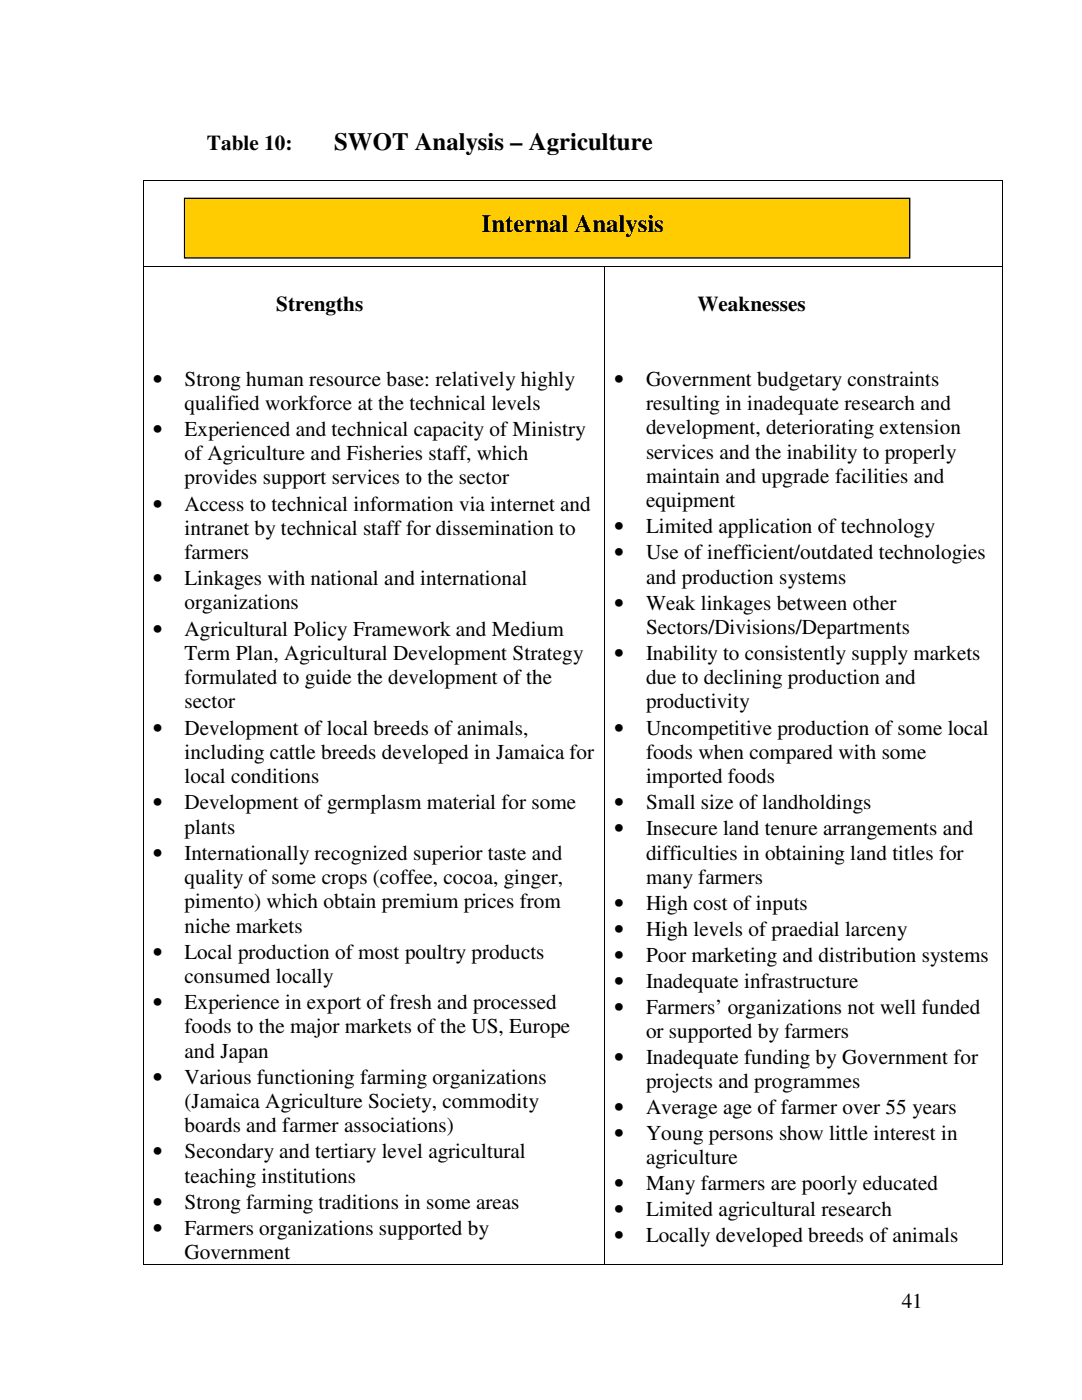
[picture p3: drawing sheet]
<svg xmlns="http://www.w3.org/2000/svg" width="216mm" height="279mm" viewBox="0 0 216 279" stroke-linecap="round" stroke-linejoin="round" font-family="sans-serif">
<defs><g id="words">
<g font-size="5">
<text x="66.7" y="30">SWOT Analysis – Agriculture</text>
<text x="96.1" y="46.4">Internal Analysis</text>
</g>
<g font-size="4.2">
<text x="41.3" y="30">Table 10:</text>
<text x="55.1" y="62.1">Strengths</text>
<text x="139.1" y="62.1">Weaknesses</text>
<text x="30.5" y="77">•</text>
<text x="36.8" y="77">Strong human resource base: relatively highly</text>
<text x="122.6" y="77">•</text>
<text x="128.9" y="77">Government budgetary constraints</text>
<text x="36.8" y="81.8">qualified workforce at the technical levels</text>
<text x="128.9" y="81.8">resulting in inadequate research and</text>
<text x="30.5" y="87">•</text>
<text x="36.8" y="87">Experienced and technical capacity of Ministry</text>
<text x="128.9" y="86.7">development, deteriorating extension</text>
<text x="36.8" y="91.8">of Agriculture and Fisheries staff, which</text>
<text x="128.9" y="91.5">services and the inability to properly</text>
<text x="30.5" y="101.9">•</text>
<text x="36.8" y="96.7">provides support services to the sector</text>
<text x="36.8" y="101.9">Access to technical information via internet and</text>
<text x="128.9" y="96.4">maintain and upgrade facilities and</text>
<text x="128.9" y="101.3">equipment</text>
<text x="36.8" y="106.7">intranet by technical staff for dissemination to</text>
<text x="122.6" y="106.5">•</text>
<text x="128.9" y="106.5">Limited application of technology</text>
<text x="36.8" y="111.6">farmers</text>
<text x="122.6" y="111.6">•</text>
<text x="128.9" y="111.6">Use of inefficient/outdated technologies</text>
<text x="30.5" y="116.8">•</text>
<text x="36.8" y="116.8">Linkages with national and international</text>
<text x="128.9" y="116.5">and production systems</text>
<text x="36.8" y="121.6">organizations</text>
<text x="122.6" y="121.7">•</text>
<text x="128.9" y="121.7">Weak linkages between other</text>
<text x="30.5" y="126.8">•</text>
<text x="36.8" y="126.8">Agricultural Policy Framework and Medium</text>
<text x="36.8" y="131.7">Term Plan, Agricultural Development Strategy</text>
<text x="122.6" y="131.7">•</text>
<text x="128.9" y="126.5">Sectors/Divisions/Departments</text>
<text x="128.9" y="131.7">Inability to consistently supply markets</text>
<text x="36.8" y="136.6">formulated to guide the development of the</text>
<text x="128.9" y="136.6">due to declining production and</text>
<text x="36.8" y="141.4">sector</text>
<text x="128.9" y="141.4">productivity</text>
<text x="30.5" y="146.6">•</text>
<text x="36.8" y="146.6">Development of local breeds of animals,</text>
<text x="122.6" y="146.6">•</text>
<text x="128.9" y="146.6">Uncompetitive production of some local</text>
<text x="36.8" y="151.5">including cattle breeds developed in Jamaica for</text>
<text x="128.9" y="151.5">foods when compared with some</text>
<text x="30.5" y="161.5">•</text>
<text x="36.8" y="156.3">local conditions</text>
<text x="36.8" y="161.5">Development of germplasm material for some</text>
<text x="122.6" y="161.5">•</text>
<text x="128.9" y="156.3">imported foods</text>
<text x="128.9" y="161.5">Small size of landholdings</text>
<text x="36.8" y="166.4">plants</text>
<text x="122.6" y="166.7">•</text>
<text x="128.9" y="166.7">Insecure land tenure arrangements and</text>
<text x="30.5" y="171.6">•</text>
<text x="36.8" y="171.6">Internationally recognized superior taste and</text>
<text x="128.9" y="171.5">difficulties in obtaining land titles for</text>
<text x="36.8" y="176.4">quality of some crops (coffee, cocoa, ginger,</text>
<text x="128.9" y="176.4">many farmers</text>
<text x="36.8" y="181.3">pimento) which obtain premium prices from</text>
<text x="122.6" y="181.6">•</text>
<text x="128.9" y="181.6">High cost of inputs</text>
<text x="30.5" y="191.3">•</text>
<text x="36.8" y="186.1">niche markets</text>
<text x="36.8" y="191.3">Local production of most poultry products</text>
<text x="122.6" y="186.8">•</text>
<text x="122.6" y="191.9">•</text>
<text x="128.9" y="186.8">High levels of praedial larceny</text>
<text x="128.9" y="191.9">Poor marketing and distribution systems</text>
<text x="36.8" y="196.2">consumed locally</text>
<text x="122.6" y="197.1">•</text>
<text x="128.9" y="197.1">Inadequate infrastructure</text>
<text x="30.5" y="201.4">•</text>
<text x="36.8" y="201.4">Experience in export of fresh and processed</text>
<text x="122.6" y="202.3">•</text>
<text x="128.9" y="202.3">Farmers’ organizations not well funded</text>
<text x="36.8" y="206.2">foods to the major markets of the US, Europe</text>
<text x="128.9" y="207.1">or supported by farmers</text>
<text x="36.8" y="211.1">and Japan</text>
<text x="122.6" y="212.3">•</text>
<text x="128.9" y="212.3">Inadequate funding by Government for</text>
<text x="30.5" y="216.3">•</text>
<text x="36.8" y="216.3">Various functioning farming organizations</text>
<text x="36.8" y="221.1">(Jamaica Agriculture Society, commodity</text>
<text x="128.9" y="217.2">projects and programmes</text>
<text x="36.8" y="226">boards and farmer associations)</text>
<text x="122.6" y="222.4">•</text>
<text x="122.6" y="227.5">•</text>
<text x="128.9" y="222.4">Average age of farmer over 55 years</text>
<text x="128.9" y="227.5">Young persons show little interest in</text>
<text x="30.5" y="231.2">•</text>
<text x="36.8" y="231.2">Secondary and tertiary level agricultural</text>
<text x="128.9" y="232.4">agriculture</text>
<text x="36.8" y="236.1">teaching institutions</text>
<text x="122.6" y="237.6">•</text>
<text x="128.9" y="237.6">Many farmers are poorly educated</text>
<text x="30.5" y="241.3">•</text>
<text x="36.8" y="241.3">Strong farming traditions in some areas</text>
<text x="122.6" y="242.7">•</text>
<text x="128.9" y="242.7">Limited agricultural research</text>
<text x="30.5" y="246.4">•</text>
<text x="36.8" y="246.4">Farmers organizations supported by</text>
<text x="36.8" y="251.2">Government</text>
<text x="122.6" y="247.9">•</text>
<text x="128.9" y="247.9">Locally developed breeds of animals</text>
<text x="179.9" y="261">41</text>
</g>
</g></defs>
<path d="M36.8 39.6h144.7v11.8h-144.7z" fill-rule="evenodd" fill="#ffcc01"/>
<path d="M36.8 39.6h144.7v11.9h-144.7z" fill="none" stroke="#010101" stroke-width=".26"/>
<path d="M28.5 35.9h.2v.2h-.2zM199.9 35.9h.2v.2h-.2zM28.5 53.2h.2v.1h-.2zM120.6 53.2h.1v.1h-.1zM199.9 53.2h.2v.1h-.2zM28.5 252.3h.2v.2h-.2zM120.6 252.3h.1v.2h-.1zM199.9 252.3h.2v.2h-.2z" fill="#000"/>
<path d="M28.6 36.1v17.1M28.7 36h171.2M200 36.1v17.1M28.6 53.3v199M28.7 53.3h91.9M120.6 53.3v199M120.7 53.3h79.2M200 53.3v199M28.7 252.4h91.9M120.7 252.4h79.2" fill="none" stroke="#000" stroke-width=".2"/>
<use href="#words"/>
</svg>
